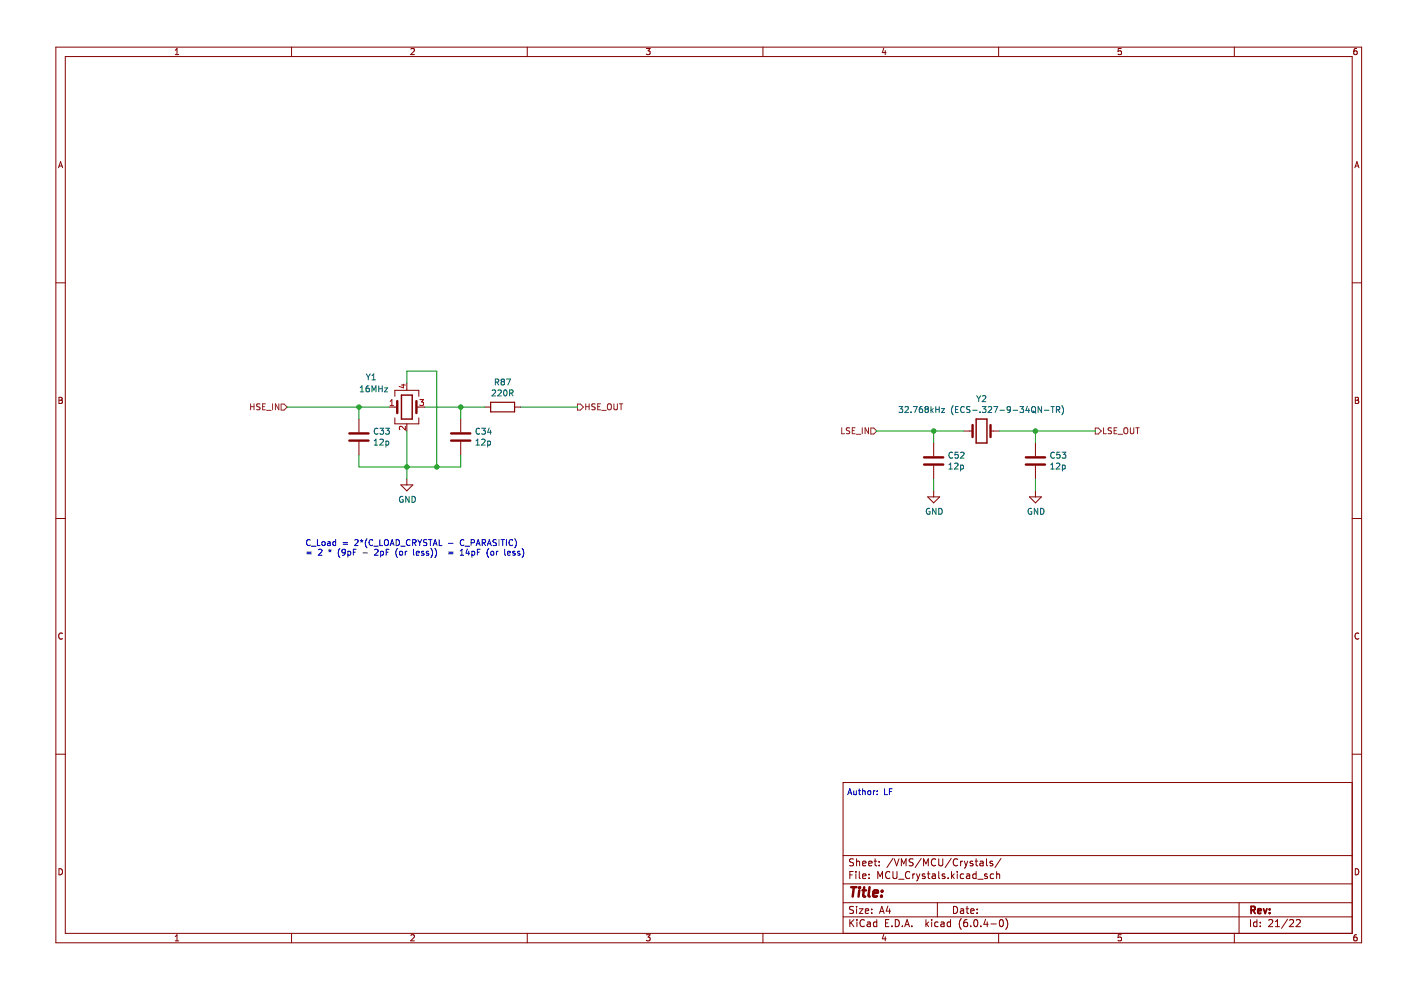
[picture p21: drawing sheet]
<svg xmlns="http://www.w3.org/2000/svg" width="297mm" height="210mm" viewBox="0 0 297 210" stroke-linecap="round" stroke-linejoin="round" font-family="sans-serif">
<path d="M1.8 0h295.3v209.9h-295.3z" fill-rule="evenodd" fill="#fff" stroke="#fff" stroke-width=".21"/>
<g fill="none" stroke="#840000" stroke-width=".21">
<path d="M11.8 10h276.9v189.9h-276.9zM13.8 12h272.9v185.9h-272.9zM37.2 11.6h.7M37.2 10.7l.3-.4v1.3M61.8 10v2M87.1 10.4l.5-.1 .3 .4-.8 .9h.8M111.8 10v2M137 10.3h.8l-.4 .5 .4 .1v.6l-.2 .1-.6-.1M161.8 10v2M187.4 10.2l-.3 .9h.8M187.7 10.7v.9M211.7 10v2"/>
<path d="M237.7 10.3h-.6l-.1 .6 .7-.1v.7l-.2 .1-.5-.1M261.7 10v2M287.6 10.3h-.3l-.2 .3-.1 .7 .3 .3 .4-.1-.1-.7h-.3l-.3 .2M12.4 35.6l.4-1.3 .5 1.3M12.5 35.2h.7M287.3 35.6l.4-1.3 .4 1.3M287.4 35.2h.6M11.8 60h2M286.7 60h2M12.5 84.2h.4l.3 .3-.3 .4 .3 .1v.3l-.2 .2h-.5zM12.5 84.9h.4M76.1 88.8v2.8"/>
<path d="M76.1 93.7v2.8M82.4 86.3h1.8M83.7 84v-1.2h5.1v1.2M83.7 88.6v1.3h5.1v-1.3M86.3 81.2v1.6M86.3 89.9v1.5M88.3 86.3h1.8M97.7 88.8v2.8M97.7 93.7v2.8M102.8 86.3h1.2M109.1 86.3h1.3M198 93.9v2.8"/>
<path d="M198 98.8v2.7M204.3 91.4h1.9M210 91.4h1.9M219.5 93.9v2.8M219.5 98.8v2.7M287.3 84.2h.5l.2 .3-.2 .4 .2 .1 .1 .3-.3 .2h-.5zM287.3 84.9h.5M11.8 109.9h2M85 102.8h2.5l-1.2 1.3zM86.3 101.5v1.3M196.7 105.4h2.5l-1.2 1.2zM198 104.1v1.3"/>
<path d="M218.3 105.4h2.5l-1.3 1.2zM219.5 104.1v1.3M286.7 109.9h2M13.2 134.3a.58 .58 0 0 0-.8 .6 .58 .58 0 0 0 .8 .5M288.1 134.3a.58 .58 0 0 0-.8 .6 .58 .58 0 0 0 .8 .5M11.8 159.9h2M286.7 159.9h2M286.7 165.9h-107.9v32M12.5 184.2a.66 .66 0 0 1 .8 .6 .66 .66 0 0 1-.8 .7zM37.2 198.6l.3-.4v1.3M37.2 199.5h.7M61.8 197.9v2"/>
<path d="M87.1 198.3l.5-.1 .3 .4-.8 .9h.8M111.8 197.9v2M137 198.2h.8l-.4 .5 .4 .1v.6l-.2 .1-.6-.1M161.8 197.9v2M178.8 194.4h107.9M178.8 191.4h107.9M178.8 187.4h107.9M178.8 181.4h107.9M180.2 195v1.5M180.2 185.5h.5M180.4 195.6l.6 .9M180.9 184.8h-.7v1.5"/>
<path d="M181 192.2h-.6l-.2 .1v.4l.6 .3 .2 .4-.3 .3-.6-.1M181 182.2l-.6-.1-.2 .1v.5l.6 .2 .2 .4-.3 .3-.6-.1M181 195l-.8 .8M181.5 184.8v.1M181.5 185.3v1M181.6 182.1v1.5M181.6 192.2v.1M181.6 192.7v1M181.6 182.7l.2-.1 .4 .1 .1 .9M181.7 195v.1M181.7 195.5v1M182.2 192.7h.8l-.8 1h.8"/>
<path d="M182.2 184.8v1.3l.2 .2M182.9 185.8l.7-.2-.1-.2-.4-.1-.2 .2 .1 .7h.5M182.9 183.1l.7-.2-.1-.2-.4-.1-.2 .2 .1 .7h.5M183.3 195.1a.71 .71 0 0 0-1 .5 .71 .71 0 0 0 .7 .9l.3-.2M183.5 193.2l.7-.2-.1-.3h-.4l-.2 .2v.7h.6M183.9 195.5h.6v1M184.2 183.1l.7-.2-.1-.2-.4-.1-.2 .2 .1 .7h.5M184.3 186.1v.2M184.3 185.4v.1M184.5 195.8l-.5 .1-.2 .2 .2 .4 .5-.1M184.8 193.5v.2M184.8 192.7v.2"/>
<path d="M185.3 182.6h.6M185.5 182.1v1.3l.4 .2M185.9 195.5h-.4l-.3 .3 .1 .6h.6M185.9 195v1.5M186.1 186.3v-1.5l.5 1.1 .5-1.1v1.5M186.4 182.7v.1M186.4 183.4v.2M186.5 193.7l.5-1.5 .5 1.5M186.6 193.2h.7M187.4 198.1l-.3 .9h.8M187.7 198.6v.9M187.8 195.7h.5"/>
<path d="M188.3 192.1l-.4 1.1h.9M188.5 195h-.7v1.5h.7M188.6 192.7v1M188.7 184.9a.71 .71 0 0 0-1 .5 .71 .71 0 0 0 .7 .9l.3-.2M189.1 196.3v.2M189.3 184.8v1.2l.3 .3 .4-.1 .2-.2v-1.2M189.3 182l-1.3 1.9M189.6 182.1l.5 1.5 .5-1.5M189.8 195a.76 .76 0 0 1 .9 .7 .76 .76 0 0 1-.9 .8zM190.5 186.4h1.2M191.1 183.6v-1.5l.5 1.1 .5-1.1v1.5M191.3 196.3v.2"/>
<path d="M191.8 196.5l.5-1.5 .5 1.5M192 196h.7M192.9 184.9a.71 .71 0 0 0-1 .5 .71 .71 0 0 0 .7 .9l.3-.2M193.3 196.3v.2M193.5 185.3v1M193.6 182.2l-.6-.1-.2 .1v.5l.7 .2 .1 .4-.3 .3-.6-.1M194 185.3l-.5 .3M194.3 185.3l.4 1M194.7 186.3l-.4 .5M195 185.3l-.3 1M195.3 182l-1.3 1.9M195.8 183.6v-1.5l.5 1.1 .5-1.1v1.5"/>
<path d="M196.1 185.4l-.4-.1-.2 .2 .1 .2 .5 .2v.3h-.6M196.3 195v1.5M196.5 195.9l.4 .6M196.6 185.3h.6M196.8 184.8v1.3l.4 .2M196.9 195.5l-.6 .5M197.5 195v.1M197.5 195.5v1M197.7 185.4h.5l.1 .9M198.3 185.6l-.5 .1-.2 .2 .2 .4 .5-.1M198.4 182.2a.71 .71 0 0 0-1 .5 .71 .71 0 0 0 .7 .9l.3-.2M198.7 191.4v3"/>
<path d="M198.9 195.5h-.4l-.3 .3 .1 .6h.6M199 182.1v1.2l.3 .3 .4-.1 .2-.2v-1.2M199 184.8v1.3l.2 .2M199.5 195.5h.6l.1 1M200.2 195.8l-.5 .1-.2 .2 .2 .4 .5-.1M200.3 185.4l-.3-.1-.3 .2 .1 .2 .5 .2v.3h-.6M201 186.1v.2M201.5 195.5h-.4l-.3 .3 .2 .6h.5M201.5 195v1.5M201.7 182l-1.3 1.9M201.7 184.8v1.5M201.9 185.7l.4 .6"/>
<path d="M202.2 192.2a.76 .76 0 0 1 .8 .7 .76 .76 0 0 1-.8 .8zM202.3 185.3l-.6 .6M203 184.8v.1M203 185.3v1M203 182.2a.71 .71 0 0 0-1 .5 .71 .71 0 0 0 .7 .9l.3-.2M203.7 192.7h.5l.1 1M203.7 182.6v1M203.8 194.8a1.72 1.72 0 0 0 0 2.2M204.1 182.6l-.4 .3M204.3 193l-.5 .1-.2 .2 .2 .4 .5-.1M204.3 185.4l-.4-.1-.3 .3 .1 .6h.6M204.5 182.6l.3 1"/>
<path d="M204.8 192.7h.6M204.8 183.6l-.3 .5M205 185.4h.5l.1 .9M205 192.2v1.3l.4 .2M205 195h-.4a1.01 1.01 0 0 0 0 1.5l.5-.2 .1-.5-.3-.3-.4 .1-.2 .2M205.2 182.6l-.4 1M205.6 185.6l-.5 .1-.2 .2 .2 .4 .5-.1M205.8 193.2l.7-.2v-.3h-.5l-.2 .2 .1 .7h.6M205.8 196.3v.2M206.2 182.7l-.3-.1-.2 .2v.2l.5 .2v.3h-.5M206.6 195.1l.2-.1a.8 .8 0 0 1 .5 .7 .8 .8 0 0 1-.5 .8l-.3-.6zM206.7 182.6h.6"/>
<path d="M207 185.4l-.5-.1-.3 .3 .2 .6h.6M207 182.1v1.3l.3 .2M207 184.8v1.5M207.2 193.5v.2M207.2 192.7v.2M207.3 186.4h1.2M207.8 182.7h.6l.1 .9M208 196.3v.2M208.5 182.9l-.5 .1-.3 .2 .3 .4 .5-.1M209 194.9l-.4 1.1h.9M209.2 182.1v1.3l.2 .2M209.3 195.5v1"/>
<path d="M209.3 185.4l-.3-.1-.3 .2 .1 .2 .5 .2v.3h-.6M210.1 195.9h1.1M210.5 182.7l-.4-.1-.2 .2 .1 .2 .5 .2v.3h-.6M210.7 185.4l-.5-.1-.2 .3 .1 .6h.6M211.3 185.4l.2-.1 .4 .1 .1 .9M211.3 184.8v1.5M211.7 197.9v2M212 195.1l.2-.1a.8 .8 0 0 1 .6 .7 .8 .8 0 0 1-.6 .8l-.3-.6zM212.2 182l-1.2 1.9M213.2 194.8a1.72 1.72 0 0 1 0 2.2M237.7 198.2h-.6l-.1 .6 .7-.1v.7l-.2 .1-.5-.1M261.7 197.9v2"/>
<path d="M262.7 191.4v6.5M265.1 195v1.5M266.5 195.5h-.4l-.3 .3 .1 .6h.6M266.5 195v1.5M267.2 196.3v.2M267.2 195.5v.2M269 195.1l.6-.1 .2 .4-.9 1.1h.9M270.4 196.5h.9M270.4 195.4l.4-.4v1.5M273 194.9l-1.3 1.9M273.4 195.1l.6-.1 .3 .4-1 1.1h1M274.8 195.1l.6-.1 .3 .4-.9 1.1h.9"/>
<path d="M287.3 184.2a.66 .66 0 0 1 .8 .6 .66 .66 0 0 1-.8 .7zM287.6 198.2h-.3l-.2 .3-.1 .7 .3 .3 .4-.1-.1-.7h-.3l-.3 .2"/>
</g>
<path d="M265.3 193l.7-.1 .1-.2-.1-.4-.7-.1v1.5M265.6 193l.5 .7M266.7 193.2l.7-.2-.1-.3h-.4l-.2 .2 .1 .7h.5M267.9 192.7l.4 1 .3-1M269.2 193.5v.2M269.2 192.7v.2" fill="none" stroke="#840000" stroke-width=".39"/>
<path d="M180.5 188.1h1.1M181 188.1l-.2 2M182.2 188.8l-.2 1.3M182.3 188.1l-.1 .2M182.9 188.8h.7M183.2 188.1l-.2 1.7 .1 .2 .3 .1M184.4 188.1l-.2 1.7 .2 .3M185.2 189.4l.9-.2v-.3l-.6-.1-.3 .3v.9h.7M186.9 189.9v.2M187 188.9v.2" fill="none" stroke="#840000" stroke-width=".52"/>
<path d="M104 85.3h5.1v2h-5.1z" fill="none" stroke="#840000" stroke-width=".25"/>
<g fill="none" stroke="#006464" stroke-width=".21">
<path d="M77.7 79.3l.4 .6M78.1 79.9v.6M78.5 79.3l-.4 .6M78.9 79.6l.3-.3v1.2M76.4 83.1h.7M76.4 82.2l.3-.4v1.3M78.2 81.8l-.4 .1-.1 .2-.1 .7 .2 .3 .5-.1-.1-.6-.4-.1-.2 .2M78.9 80.5h.7M78.9 83.1v-1.3l.4 .9 .4-.9v1.3M79.3 94.4h.8M79.3 93.5l.4-.4v1.3M80.1 90.9a.56 .56 0 0 0-.8 .5 .56 .56 0 0 0 .8 .5"/>
<path d="M80.3 81.8v1.3M80.3 82.4h.7M80.6 93.2l.4-.1 .3 .4-.8 .9h.8M80.6 90.8h.7l-.4 .5 .4 .1v.5l-.2 .2-.5-.2M81 81.8v1.3M81.5 82.2h.7l-.7 .9h.7M81.8 90.8h.7l-.4 .5 .4 .1v.5l-.2 .2-.5-.2M81.8 93.6l.4-.1 .2 .3-.1 .5h-.5M81.8 93.5v1.3M100.9 94.4h.7M100.9 93.5l.4-.4v1.3M101.7 90.9a.56 .56 0 0 0-.8 .5 .56 .56 0 0 0 .8 .5"/>
<path d="M102.1 93.2l.5-.1 .3 .4-.8 .9h.8M102.1 90.8h.8l-.4 .5 .4 .1v.5l-.2 .2-.6-.2M103.4 93.6l.4-.1 .2 .3-.1 .5h-.5M103.4 93.5v1.3M103.7 90.7l-.3 .9h.8M104 91.2v.9M104.4 82.8l.4-.1 .3 .3-.8 .9h.8M105 81h.6l.1-.5-.7-.1v1.2M105.3 81l.4 .6M105.6 82.8l.5-.1 .2 .3-.8 .9h.8M106.5 80.9l-.3-.2 .3-.3h.3l.2 .2-.3 .3M106.5 80.9l-.3 .2v.3l.3 .2h.2l.3-.2-.1-.4-.2-.1"/>
<path d="M106.5 80.9h.2M106.9 82.8l.2-.1a.68 .68 0 0 1 .4 .6 .68 .68 0 0 1-.4 .6l-.3-.4zM107.4 80.4h.8l-.5 1.2M108 83.3h.7v-.5l-.7-.1v1.2M108.3 83.3l.5 .6M190.6 86.2h.8l-.4 .5 .3 .1v.5l-.1 .2-.6-.2M191.9 86.3l.5-.1 .2 .4-.8 .9h.8M193.1 87.3v.2M193.6 86.2h.9l-.6 1.3M195.5 86.2l-.4 .1-.1 .2-.1 .7 .2 .3 .5-.2-.1-.6h-.4l-.2 .2M196.4 86.7l-.3-.2 .3-.3h.2l.2 .2-.2 .3M196.4 86.7l-.3 .3v.2l.3 .3h.2l.2-.3v-.3l-.2-.2"/>
<path d="M196.4 86.7h.2M197.4 86.2v1.3M197.5 87l.4 .5M197.9 86.6l-.5 .5M198.4 86.2v1.3M198.4 86.8h.7M199.1 86.2v1.3M199.6 86.6h.7l-.7 .9h.7M201.2 99.5h.7M201.2 98.5l.4-.3v1.3M202 96a.56 .56 0 0 0-.8 .5 .56 .56 0 0 0 .8 .5M202.1 86a1.46 1.46 0 0 0 0 2"/>
<path d="M202.4 98.3l.5-.1 .2 .3-.8 1h.8M202.6 86.8h.4M203.1 95.9h-.6v.6l.6-.1v.6l-.2 .1-.4-.1M203.2 86.2h-.6v1.3h.6M203.7 98.7l.3-.1 .3 .2-.1 .6h-.5M203.7 98.6v1.3M203.7 96l.5-.1 .2 .3-.8 .9h.8M204.5 86.3a.56 .56 0 0 0-.8 .5 .56 .56 0 0 0 .8 .5M205.7 86.3h-.7v.4l.5 .2 .2 .3-.3 .3-.5-.1M206.2 87h1M207.1 83.9l.4 .7M207.5 84.6v.6"/>
<path d="M207.8 87.3v.2M207.9 83.9l-.4 .7M208.3 86.2h.7l-.4 .5 .4 .1v.5l-.2 .2-.5-.2M208.3 84l.5-.1 .2 .4-.8 .9h.8M209.5 86.3l.5-.1 .3 .4-.8 .9h.8M210.7 86.2h.8l-.5 1.3M212 87h1M214.2 86.7l-.2 .3-.4-.1v-.6l.4-.1 .2 .2v.8l-.2 .2-.4 .1M214.8 87h1M216.2 86.2h.8l-.4 .5 .4 .1v.5l-.2 .2-.6-.2M217.8 86.1l-.3 .9h.8M218.1 86.6v.9"/>
<path d="M218.8 86.4l.2-.2a.43 .43 0 0 1 .6 .4v.4a.42 .42 0 0 1-.5 .5 .42 .42 0 0 1-.4-.5zM219 87.2l.6 .4M220.8 86.2v1.3l-.7-1.3v1.3M221.4 87h1M222.8 99.5h.7M222.8 98.5l.3-.3v1.3M222.8 86.2h.8M223.2 86.2v1.3M223.6 96a.56 .56 0 0 0-.8 .5 .56 .56 0 0 0 .8 .5M224 86.9l.6-.1v-.5l-.6-.1v1.3M224 98.3l.5-.1 .2 .3-.8 1h.8M224.3 86.9l.4 .6"/>
<path d="M224.7 95.9h-.6l-.1 .6 .6-.1 .1 .6-.2 .1-.5-.1M225.1 86a1.46 1.46 0 0 1 0 2M225.2 95.9h.8l-.4 .5 .3 .1v.5l-.2 .1-.5-.1M225.2 98.7l.4-.1 .3 .2-.2 .6h-.5M225.2 98.6v1.3M85.4 105.3a.58 .58 0 0 0-.7 .6 .58 .58 0 0 0 .8 .5v-.4h-.3M86.7 105.2v1.3l-.7-1.3v1.3M87.4 105.2a.64 .64 0 0 1 .7 .7 .64 .64 0 0 1-.7 .6zM197.1 107.8a.58 .58 0 0 0-.7 .6 .58 .58 0 0 0 .8 .5v-.4h-.3M198.4 107.8v1.2l-.7-1.2v1.2M199 107.8a.64 .64 0 0 1 .8 .6 .64 .64 0 0 1-.8 .6zM218.7 107.8a.58 .58 0 0 0-.7 .6 .58 .58 0 0 0 .8 .5v-.4h-.3"/>
<path d="M220 107.8v1.2l-.7-1.2v1.2M220.6 107.8a.64 .64 0 0 1 .8 .6 .64 .64 0 0 1-.8 .6z"/>
</g>
<path d="M74.1 93.4h4M74.1 91.9h4M84.2 85v2.6M88.3 85v2.6M95.6 93.4h4.1M95.6 91.9h4.1M195.9 98.5h4.1M195.9 97h4.1M206.2 90.1v2.6M210 90.1v2.6M217.5 98.5h4.1M217.5 97h4.1" fill="none" stroke="#840000" stroke-width=".51"/>
<path d="M85.1 83.8h2.3v5h-2.3zM207 88.8h2.2v5.1h-2.2z" fill="none" stroke="#840000" stroke-width=".3"/>
<path d="M82.7 86h.7M82.7 85.1l.4-.4v1.3M85.1 81.6h.8M85.5 81.4v.8l-.9-.3M85.9 90.4v.8l-.9-.8-.3 .2 .1 .5M89 84.7h.8l-.4 .5 .3 .1v.6l-.1 .1-.6-.1" fill="none" stroke="#a90000" stroke-width=".21"/>
<g fill="none" stroke="#725600" stroke-width=".21">
<path d="M53.1 85.6v1.3M53.1 86.2h.8M53.9 85.6v1.3M55.1 85.7l-.5-.1-.2 .3 .1 .3 .6 .2v.4h-.7M55.7 86.2h.4M56.3 85.6h-.6v1.3h.6M56.5 87h1M57.8 85.6v1.3M59.1 85.6v1.3l-.7-1.3v1.3M59.6 85.7h.6l.7 .6-.7 .6h-.6zM122.4 85.7h.7l.6 .6-.6 .6h-.7zM124.2 86.2h.7"/>
<path d="M124.2 85.6v1.3M124.9 85.6v1.3M126.2 85.7l-.5-.1-.2 .3 .1 .3 .5 .2v.4h-.6M126.7 86.2h.4M127.3 85.6h-.6v1.3h.6M127.6 87h.9M128.8 85.8l.3-.2a.43 .43 0 0 1 .5 .4v.5a.42 .42 0 0 1-.4 .4 .42 .42 0 0 1-.4-.4zM130.2 85.6v1l.2 .3h.3l.2-.3v-1M131.3 85.6h.7M131.7 85.6v1.3M178.5 90.7v1.3h.6M180.2 90.8l-.5-.1-.3 .2 .1 .3 .6 .3v.3l-.7 .1"/>
<path d="M180.7 91.3h.4M181.3 90.7h-.6v1.3h.6M181.5 92.1h1M182.8 90.7v1.3M184.1 90.7v1.3l-.7-1.3v1.3M184.6 90.8h.7l.6 .6-.6 .6h-.7zM232.2 90.8h.7l.6 .6-.6 .6h-.7zM234 90.7v1.3h.6M235.7 90.8h-.7v.4l.5 .2 .2 .3-.3 .3-.5-.1M236.2 91.3h.4M236.8 90.7h-.6v1.3h.6M237.1 92.1h.9"/>
<path d="M238.3 90.9l.3-.2a.43 .43 0 0 1 .5 .4v.4a.42 .42 0 0 1-.4 .5 .42 .42 0 0 1-.4-.5zM239.7 90.7v1l.2 .3h.2l.3-.3v-1M240.8 90.7h.7M241.2 90.7v1.3"/>
</g>
<g fill="none" stroke="#0000c2" stroke-width=".21">
<path d="M65.1 117.1h.9M65.1 117.4h.9M65.8 114.5a.56 .56 0 0 0-.8 .5 .56 .56 0 0 0 .8 .6M66 115.8h1M67.3 114.4v1.3h.6M67.5 116.6l.5-.1 .3 .3-.8 .9h.8M68.3 115l.2-.2 .4 .2-.1 .6h-.5zM69.5 114.9h.5v.8M69.7 116.6l.3 .2M70 116.5v.3M70 116.8l-.2 .2M70 116.8l.1 .2"/>
<path d="M70 115.1l-.6 .3 .2 .3 .4-.1M70.3 116.6l-.3 .2M71.2 114.9l-.4-.1-.2 .3 .1 .5h.5M71.2 114.4v1.3M72.1 116.3a1.46 1.46 0 0 0 0 1.9M72.7 115h1M72.7 115.4h1M73.2 117l-.2 .2h-.4v-.6l.4-.1 .2 .2v.7l-.2 .3h-.4M73.8 116.9h.3l.3 .2-.2 .6h-.4M73.8 116.9v1.2M74.9 117.1h.4M75.2 114.5l.5-.1 .2 .4-.7 .9h.7"/>
<path d="M75.5 116.5h-.6v1.2M76.4 114.6l.3 .1M76.7 114.4v.3M76.7 114.7l-.2 .3M76.7 114.7l.1 .3M77 114.6l-.3 .1M77 117.2h.9M77.8 114.2a1.46 1.46 0 0 0 0 2M79 114.5a.56 .56 0 0 0-.8 .5 .56 .56 0 0 0 .8 .6M79.3 115.8h.9M79.4 116.6l.5-.1 .3 .3-.8 .9h.8M80.5 114.4v1.3h.6"/>
<path d="M80.7 116.9h.4l.2 .2-.1 .6h-.5M80.7 116.9v1.2M81.6 114.6l.2-.2a.43 .43 0 0 1 .5 .4v.5a.42 .42 0 0 1-.4 .4 .42 .42 0 0 1-.4-.4zM81.9 117.1h.4M82.5 116.5h-.6v1.2M82.7 115.7l.4-1.3 .5 1.3M82.8 115.3h.6M84 114.4a.64 .64 0 0 1 .7 .6 .64 .64 0 0 1-.7 .7zM84.3 116.3a1.46 1.46 0 0 0 0 1.9M84.8 116.9h.3l.3 .2v.4l-.3 .2-.4-.2zM84.9 115.8h1M85.9 116.9v.8"/>
<path d="M86.3 116.9l-.4 .2M86.9 114.5a.56 .56 0 0 0-.8 .5 .56 .56 0 0 0 .8 .6M87.5 115.1l.6-.1v-.5l-.6-.1v1.3M87.7 116.5v1l.1 .2M87.8 115.1l.4 .6M88.3 117.3l.6-.1-.1-.3h-.3l-.2 .2v.6h.5M88.6 114.4l.4 .7M89 115.1v.6M89.4 114.4l-.4 .7M89.8 116.9h-.3l-.1 .2v.1l.4 .2v.3h-.4M90.5 114.5h-.7v.4l.6 .2 .1 .3-.2 .3-.5-.1M90.9 114.4h.7"/>
<path d="M90.9 116.9h-.3l-.2 .2v.1l.5 .2v.3h-.5M91.2 114.4v1.3M91.4 116.3a1.46 1.46 0 0 1 0 1.9M91.8 115.7l.5-1.3 .4 1.3M92 115.3h.6M92.2 116.3a1.46 1.46 0 0 1 0 1.9M93.1 114.4v1.3h.6M95.1 115.2h1M95.1 117.1h1M95.1 117.4h1M97.6 117.7h.7M97.6 116.8l.3-.3v1.2"/>
<path d="M98.4 114.5a.56 .56 0 0 0-.8 .5 .56 .56 0 0 0 .8 .6M98.6 115.8h1M99.1 116.4l-.3 .9h.8M99.4 116.9v.8M99.9 115.1l.6-.1v-.5l-.6-.1v1.3M100.1 116.9h.3l.3 .2-.2 .6h-.4M100.1 116.9v1.2M101 115.7l.4-1.3 .4 1.3M101.1 115.3h.6M101.2 117.1h.4M101.8 116.5h-.6v1.2M102.2 115.1l.6-.1 .1-.5-.7-.1v1.3"/>
<path d="M102.5 115.1l.5 .6M103.3 115.7l.4-1.3 .5 1.3M103.4 115.3h.6M103.6 116.3a1.46 1.46 0 0 0 0 1.9M104.2 116.9h.3l.2 .2v.4l-.2 .2-.5-.2zM105.3 114.5h-.7v.4l.5 .2 .2 .3-.3 .3-.5-.1M105.3 116.9v.8M105.6 116.9l-.3 .2M105.8 114.4v1.3M106.2 114.4h.7M106.6 114.4v1.3M107 116.5v1l.2 .2"/>
<path d="M107.4 114.4v1.3M107.6 117.3l.6-.1v-.3h-.4l-.2 .2 .1 .6h.5M108.7 114.5a.56 .56 0 0 0-.8 .5 .56 .56 0 0 0 .8 .6M109.1 114.2a1.46 1.46 0 0 1 0 2M109.2 116.9h-.3l-.2 .2 .1 .1 .4 .2v.3h-.5M110.2 116.9h-.3l-.2 .2 .1 .1 .4 .2v.3h-.5M110.7 116.3a1.46 1.46 0 0 1 0 1.9M179.7 168.5l.5-1.3 .4 1.3M179.9 168.1h.6M181 167.6l.1 .8h.5M181.6 167.6v.9M182 167.6h.5"/>
<path d="M182.2 167.2v1.1l.3 .2M182.9 167.8l.5-.1v.8M182.9 167.2v1.3M184 167.8l.2-.2 .4 .2-.1 .6h-.5zM185.2 167.6v.9M185.6 167.6l-.4 .3M186 168.4v.1M186 167.7v.1M187.5 167.2v1.3h.7M188.6 167.8h.4M189.2 167.2h-.6v1.3"/>
</g>
<g fill="none" stroke="#009600" stroke-width=".21">
<path d="M60.9 86.3h21.5M76.1 96.5v2.5h21.6v-2.5M76.1 86.3v2.5M86.3 81.2v-2.5h6.3v20.3M86.3 91.4v10.1M90.1 86.3h12.7M97.7 86.3v2.5M110.4 86.3h12M185.9 91.4h18.4M198 91.4v2.5M211.9 91.4h20.3M219.5 91.4v2.5"/>
<path d="M198 101.5v2.6M219.5 101.5v2.6"/>
</g>
<g fill="#009600" stroke="#009600" stroke-width=".21">
<circle cx="219.5" cy="91.4" r=".46"/>
<circle cx="86.3" cy="99" r=".46"/>
<circle cx="92.6" cy="99" r=".46"/>
<circle cx="97.7" cy="86.3" r=".46"/>
<circle cx="76.1" cy="86.3" r=".46"/>
<circle cx="198" cy="91.4" r=".46"/>
</g>
</svg>
